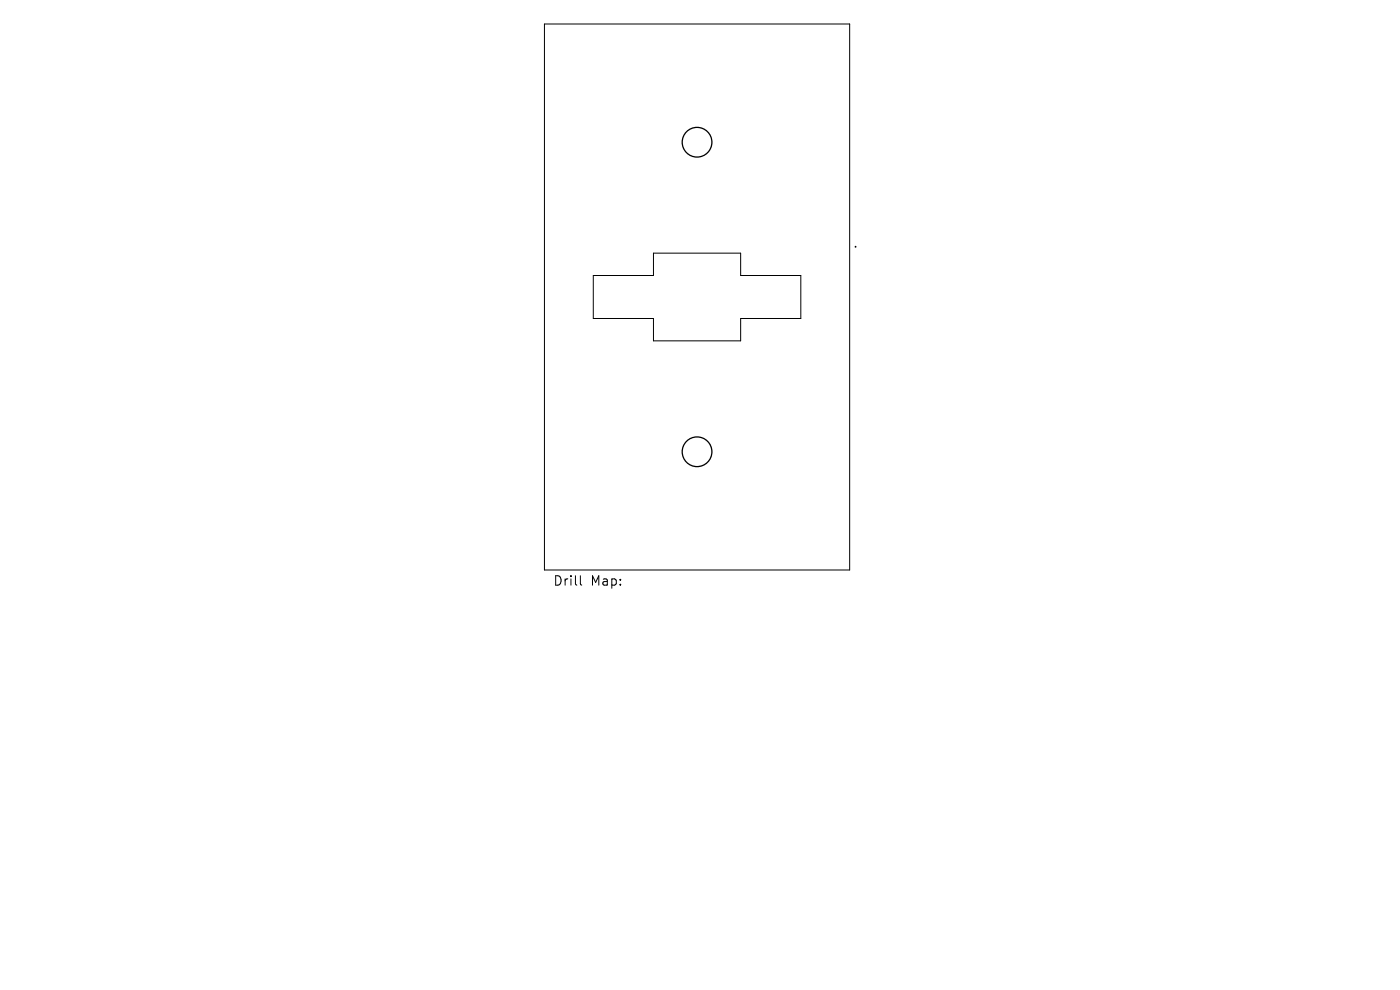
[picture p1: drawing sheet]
<svg xmlns="http://www.w3.org/2000/svg" width="297mm" height="210mm" viewBox="0 0 297 210" stroke-linecap="round" stroke-linejoin="round" font-family="sans-serif">
<defs><g id="words">
<g font-size="2.8">
<text x="117.4" y="124.5">Drill</text>
<text x="125.3" y="124.5">Map:</text>
</g>
</g></defs>
<path d="M115.5 5.1h64.8v115.8h-64.8zM125.9 58.4h12.7v-4.7h18.5v4.7h12.8v9.2h-12.8v4.7h-18.5v-4.7h-12.7zM123.1 122.1v1.7l.3 .3" fill="none" stroke="#000" stroke-width=".21"/>
<g fill="none" stroke="#000" stroke-width=".27">
<circle cx="147.9" cy="30.2" r="3.1"/>
<circle cx="147.9" cy="95.8" r="3.1"/>
</g>
<circle cx="181.5" cy="52.3" r=".09" fill="#000" stroke="#000" stroke-width=".21"/>
<use href="#words"/>
</svg>
